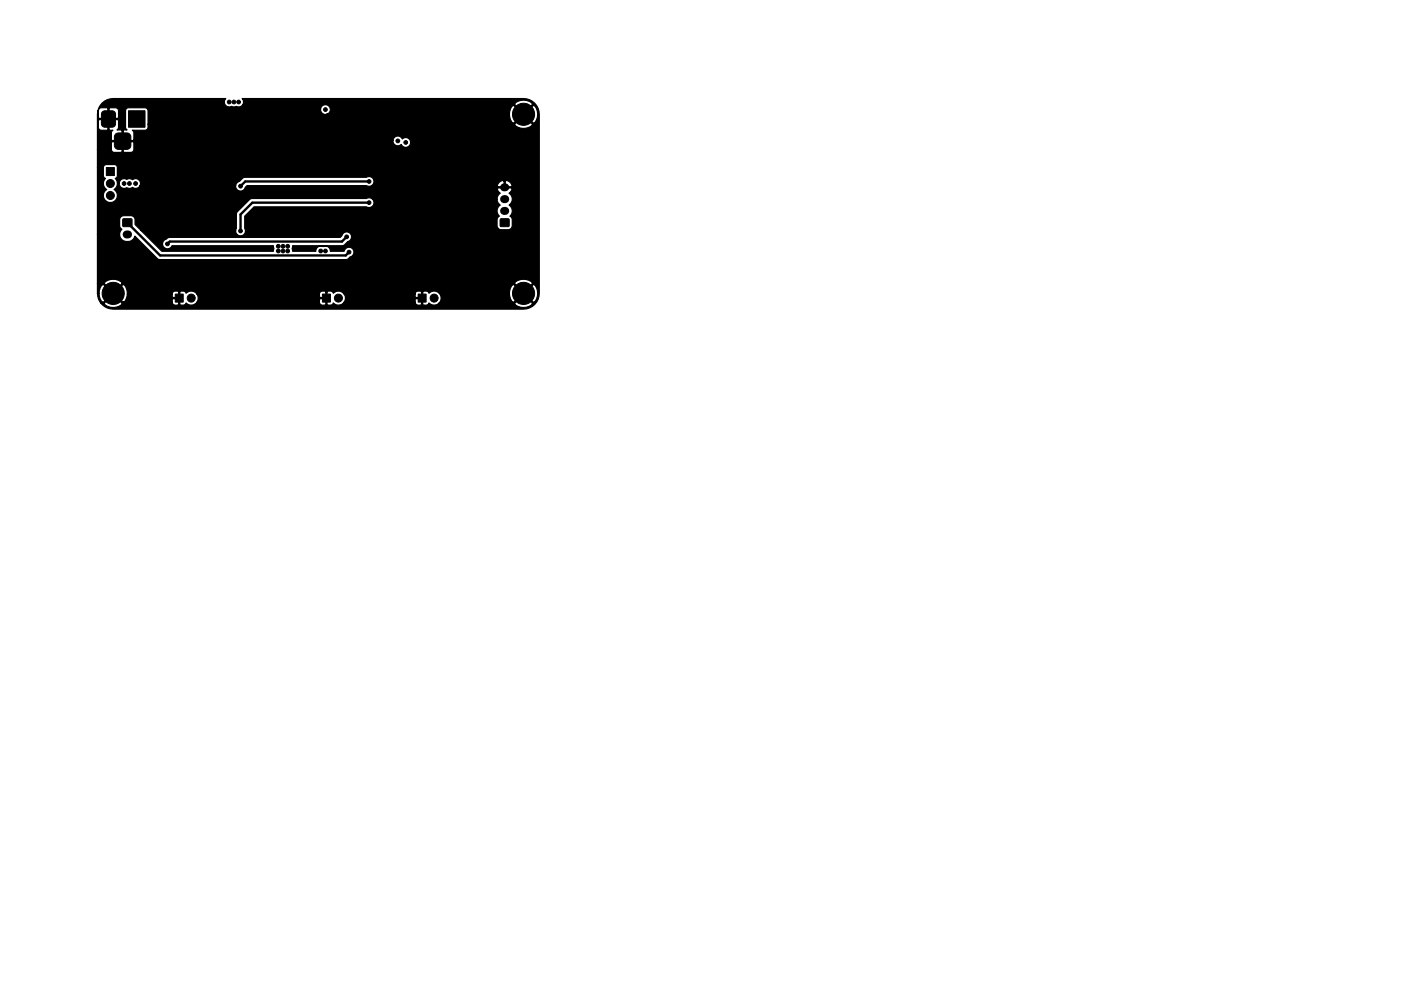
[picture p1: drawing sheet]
<svg xmlns="http://www.w3.org/2000/svg" width="297mm" height="210mm" viewBox="0 0 297 210" stroke-linecap="round" stroke-linejoin="round" font-family="sans-serif">
<g fill="#000" stroke="#000" stroke-width=".21">
<path d="M22.5 35.5h1.7v1.7h-1.7zM21.7 23.7l.5-.2h1.5a.75 .75 0 0 1 .8 .7v2a.75 .75 0 0 1-.8 .8h-1.5a.75 .75 0 0 1-.7-.8v-2zM24.5 28.5l.5-.3h1.9a.88 .88 0 0 1 .9 .9v1.7a.88 .88 0 0 1-.9 .9h-1.8a.88 .88 0 0 1-.9-.9l.1-1.8zM27.2 23.5h3.6v3.5h-3.6zM26.1 46.5h1.8v1.5h-1.8zM106.1 46.5h1.8v1.5h-1.8zM37.2 62.4h1.7v1.7h-1.7zM68.4 62.4h1.7v1.7h-1.7zM88.7 62.4h1.7v1.7h-1.7z"/>
<circle cx="23.4" cy="38.9" r=".85"/>
<circle cx="26.3" cy="38.9" r=".4"/>
<circle cx="27.4" cy="38.9" r=".4"/>
<circle cx="28.7" cy="38.9" r=".4"/>
<circle cx="44.2" cy="27.6" r=".4"/>
<circle cx="45.8" cy="31.6" r=".4"/>
<circle cx="48.6" cy="21.6" r=".4"/>
<circle cx="49.6" cy="21.6" r=".4"/>
<circle cx="50.6" cy="21.6" r=".4"/>
<circle cx="51" cy="39.5" r=".4"/>
<circle cx="59" cy="36.2" r=".4"/>
<circle cx="59.2" cy="31.5" r=".4"/>
<circle cx="60.2" cy="31.5" r=".4"/>
<circle cx="61.2" cy="31.5" r=".4"/>
<circle cx="62.2" cy="31.5" r=".4"/>
<circle cx="69" cy="23.2" r=".4"/>
<circle cx="78.2" cy="38.5" r=".4"/>
<circle cx="84.4" cy="29.9" r=".4"/>
<circle cx="86" cy="30.2" r=".4"/>
<circle cx="111" cy="24.2" r="2.35"/>
<circle cx="23.4" cy="41.5" r=".85"/>
<circle cx="35.5" cy="51.7" r=".4"/>
<circle cx="51" cy="49" r=".4"/>
<circle cx="59" cy="52.2" r=".4"/>
<circle cx="59" cy="53.2" r=".4"/>
<circle cx="60" cy="52.2" r=".4"/>
<circle cx="60" cy="53.2" r=".4"/>
<circle cx="61" cy="52.2" r=".4"/>
<circle cx="61" cy="53.2" r=".4"/>
<circle cx="68" cy="53.2" r=".4"/>
<circle cx="69" cy="53.2" r=".4"/>
<circle cx="73.5" cy="50.2" r=".4"/>
<circle cx="74" cy="53.5" r=".4"/>
<circle cx="78.3" cy="43" r=".4"/>
<circle cx="79.5" cy="46.7" r=".4"/>
<circle cx="79.5" cy="49.7" r=".4"/>
<circle cx="102" cy="48.7" r=".4"/>
<circle cx="24" cy="62.2" r="2.35"/>
<circle cx="40.5" cy="63.2" r=".85"/>
<circle cx="71.7" cy="63.2" r=".85"/>
<circle cx="92" cy="63.2" r=".85"/>
<circle cx="111" cy="62.2" r="2.35"/>
</g>
<path d="M106.9 39.7h.2M26.9 49.7h.3M106.9 42.2h.2M106.9 44.7h.2" fill="none" stroke="#000" stroke-width="1.7"/>
<path d="M78.3 38.5h-26.3l-1 1M27 47.2l6.9 7h39.4l.7-.7M73.5 50.2l-1 1h-36.5l-.5 .5M78.3 43h-24.8l-2.5 2.5v3.5" fill="none" stroke="#000" stroke-width=".5"/>
<path d="M21.6 21.9a3.4 3.4 0 0 1 2.4-1h23.9l-.1 .1a1.05 1.05 0 0 0 0 1.3 1.05 1.05 0 0 0 1.3 .3l.6 .1 .4-.1a1.04 1.04 0 0 0 1.4-.4h57.6l1.9 1.9 1.9-1.9-.2-.5a3 3 0 0 0-3.4 0l-.2 .5h-57.6a1.03 1.03 0 0 0-.2-1.3l60.3 .1a3.3 3.3 0 0 1 2.7 3.3v38.6a3.3 3.3 0 0 1-3.3 2.7l-87.6-.1a3.2 3.2 0 0 1-2-1.2h.7l.2 .4a3 3 0 0 0 3.4 0l.2-.4-1.9-1.9-1.9 1.9h-.7a3.2 3.2 0 0 1-.7-2h.3l.2 1.1 .3 .5 .4 .3 1.9-2h.4l1.9 2 10.4-.1a.64 .64 0 0 0 .7 .6h.5l.2-.1v-1.2h-1.2l-.2 .1v.6h-10.3l.3-.2 .3-.5 .2-1h9.5v.6l.2 .1h1.2v-1.2h.2v2.7l.2 .1h.7l.5-.4 .1 .1a1.48 1.48 0 0 0 2.2-.3h25.9l.1 .4 .3 .2h.8l.2-.1v-1.2h-1.2l-.2 .1v.6h-25.9l.2-.7-.2-1h25.9v.6l.2 .1h1.2v-1.2h.2v2.7l.2 .1h.7l.5-.4 .1 .1a1.48 1.48 0 0 0 2.2-.3h15l.1 .4 .3 .2h.8l.2-.1v-1.2h-1.2l-.2 .1v.6h-15l.2-.7-.2-1h15v.6l.2 .1h1.2v-1.2h.2v2.7l.2 .1h.7l.5-.4 .1 .1a1.48 1.48 0 0 0 1.9-.1h16.1l.2 .4a3 3 0 0 0 3.4 0l.2-.4-1.9-1.9-1.9 1.9h-16.1a1.47 1.47 0 0 0 .1-2h14.9l.2 1.1 .3 .5 .4 .3 1.9-2h.4l1.9 2a2.49 2.49 0 0 0 0-3.9l-1.9 1.9h-.4l-1.9-1.9-.4 .3-.3 .5-.2 1.2h-14.9a1.47 1.47 0 0 0-2.1-.1l-.5-.4-1.1 .1-.2-.1h-.5a.64 .64 0 0 0-.7 .6l-15.1-.1a1.48 1.48 0 0 0-2.2-.1l-.5-.4-1.1 .1-.2-.1h-.5a.64 .64 0 0 0-.7 .6l-26-.1a1.48 1.48 0 0 0-2.2-.1l-.5-.4-1.1 .1-.2-.1h-.5a.64 .64 0 0 0-.7 .6h-9.5v-.2a2.11 2.11 0 0 0-.9-1.9l-1.9 1.9h-.4l-1.9-1.9-.4 .3-.3 .5-.2 1.2h-.3v-2.1h1.4l1.9 1.9 1.9-1.9h83.2l1.9 1.9 1.9-1.9a2.49 2.49 0 0 0-3.8 0h-83.2l-.2-.5a3 3 0 0 0-3.4 0l-.2 .5h-1.4v-10.5h4.7a1.66 1.66 0 0 0 1.4 1.5 1.66 1.66 0 0 0 1.8-1.1l4.7 4.7 .6 .3h39.4l.5-.2 .4-.4a1.05 1.05 0 0 0 .5-1.8 1.05 1.05 0 0 0-1.8 .6h-2.9v-.2a1.05 1.05 0 0 0-1.5-.8 1.04 1.04 0 0 0-1.5 1h-5l-.1-.6 .1-.6h10.7l1.1-.9a1.04 1.04 0 0 0 .4-1.7 1.04 1.04 0 0 0-1.7 .5l-.4 .4h-36.1l-.6 .2a1.07 1.07 0 0 0-.8 1.7 1.07 1.07 0 0 0 1.9-.2h21.5l.1 .6-.1 .6h-23.7l-4.4-4.4h20.1v.2a1.04 1.04 0 0 0 1.3 .9 1.04 1.04 0 0 0 .6-1.5v-2.6l2-2h23.9a1.04 1.04 0 0 0 1.3-.3 1.04 1.04 0 0 0-.1-1.4h26.4l.1 .6 .5 .7a1.48 1.48 0 0 0-.1 2.4l-.5 .6v1.3l.1 .5 .6 .4h1.6a.89 .89 0 0 0 .9-.9v-1.3l-.4-.7a1.49 1.49 0 0 0-.3-2.3 1.49 1.49 0 0 0 0-2.5l.6-.6 .1-.3-.2-.2h-2.8a.88 .88 0 0 0 .5 1.1l-.5 .4-.2 .8h-26.4l-.6-.2-.7 .1h-24.4l-.4 .3-2.7 2.8-.1 3.3-.1 .4h-20.1l-1.3-1.3v-1a.89 .89 0 0 0-.8-.8h-1.7l-.6 .4-.1 .4v1.4l.5 .6-.4 .6-.1 .5h-4.7v-14.2h1.2v1.9l.5 .5a1.48 1.48 0 0 0 .2 2.3 1.49 1.49 0 0 0-.3 2.2 1.49 1.49 0 0 0 2.2 0 1.49 1.49 0 0 0-.3-2.2l.5-.6 .2-.8h.4v.2a1.13 1.13 0 0 0 1.6 .9h.8a.43 .43 0 0 1 .7 0 1.03 1.03 0 0 0 1.3-.5h20.3v.2a1.04 1.04 0 0 0 .9 .9 1.04 1.04 0 0 0 1.1-.8l.4-.3h25.3l.4 .1 .7-.1h26.6l.2 .2h1.3v-1.2h.2v1.2h1.3a1.04 1.04 0 0 0-1.3-1.2 1.27 1.27 0 0 0-1.7 1h-26.6l.1-.1a1.04 1.04 0 0 0 .2-1.4 1.04 1.04 0 0 0-1.4-.3h-25.7l-.5 .2-1.2 .9-.3 .7h-20.3a1.04 1.04 0 0 0-.3-1.3 1.04 1.04 0 0 0-1.3 0 1.34 1.34 0 0 0-1.3-.1 1.04 1.04 0 0 0-1.5 .8h-.4l-.5-.9 .5-.5v-1.9a.64 .64 0 0 0-.7-.6h-1.8l-.3 .2-.2 .4h-1.2v-3.8h2.9a.64 .64 0 0 0 .6 .6h1.5l.2-.1v-2.1h.2v2.1l.2 .1h1.7l.4-.5v-1.6l-.2-.1h-4.4l-.2 .1v1.5h-2.9v-4.7h.2l.1 .4 .3 .2h1.4l.2-.1v-2.1h.2v2.1l.2 .1h.7l-.4 .6v1.5l.2 .1h2.1v-2.1h.2v2.1h57.2v.2a1.04 1.04 0 0 0 .7 .9 1.04 1.04 0 0 0 1.1-.3 1.04 1.04 0 0 0 1.5 .5 1.04 1.04 0 0 0 .3-1.5 1.04 1.04 0 0 0-1.6-.1 1.04 1.04 0 0 0-1.1-.6 1.04 1.04 0 0 0-.9 .9h-55l.1-.1v-1.5l-.4-.6h2.8a.64 .64 0 0 0 .6-.6v-.7h77.7a2.49 2.49 0 0 0 3.8 0l-1.9-1.9-1.9 1.9h-77.7l-.1-3.2h36.7a1.03 1.03 0 0 0 1.2 1.2h38.8l.2 1.1 .3 .5 .4 .3 1.9-2h.4l1.9 2a2.49 2.49 0 0 0 0-3.9l-1.9 1.9h-.4l-1.9-1.9-.4 .3-.3 .5-.2 1.2h-38.8a1.04 1.04 0 0 0 .5-1.8 1.04 1.04 0 0 0-1.7 .6h-36.7l-.5-.2h-3.6a.64 .64 0 0 0-.6 .6v3.5l.4 .6-1.1 .1-.2-.1h-.9l.3-.6v-1.5l-.1-.1h-4l-.1 .1v1.5h-.2l.1-3.5 .1 1.5 .1 .1h1.9v-2.1h.2v2.1h1.9l.1-.1v-1.6l-.2-.4-1.6-.1-.4 .1-.2-.1h-1.2a.64 .64 0 0 0-.6 .6 1.91 1.91 0 0 1 .7-1.6z" fill="#000" stroke="#000" stroke-width=".25"/>
</svg>
